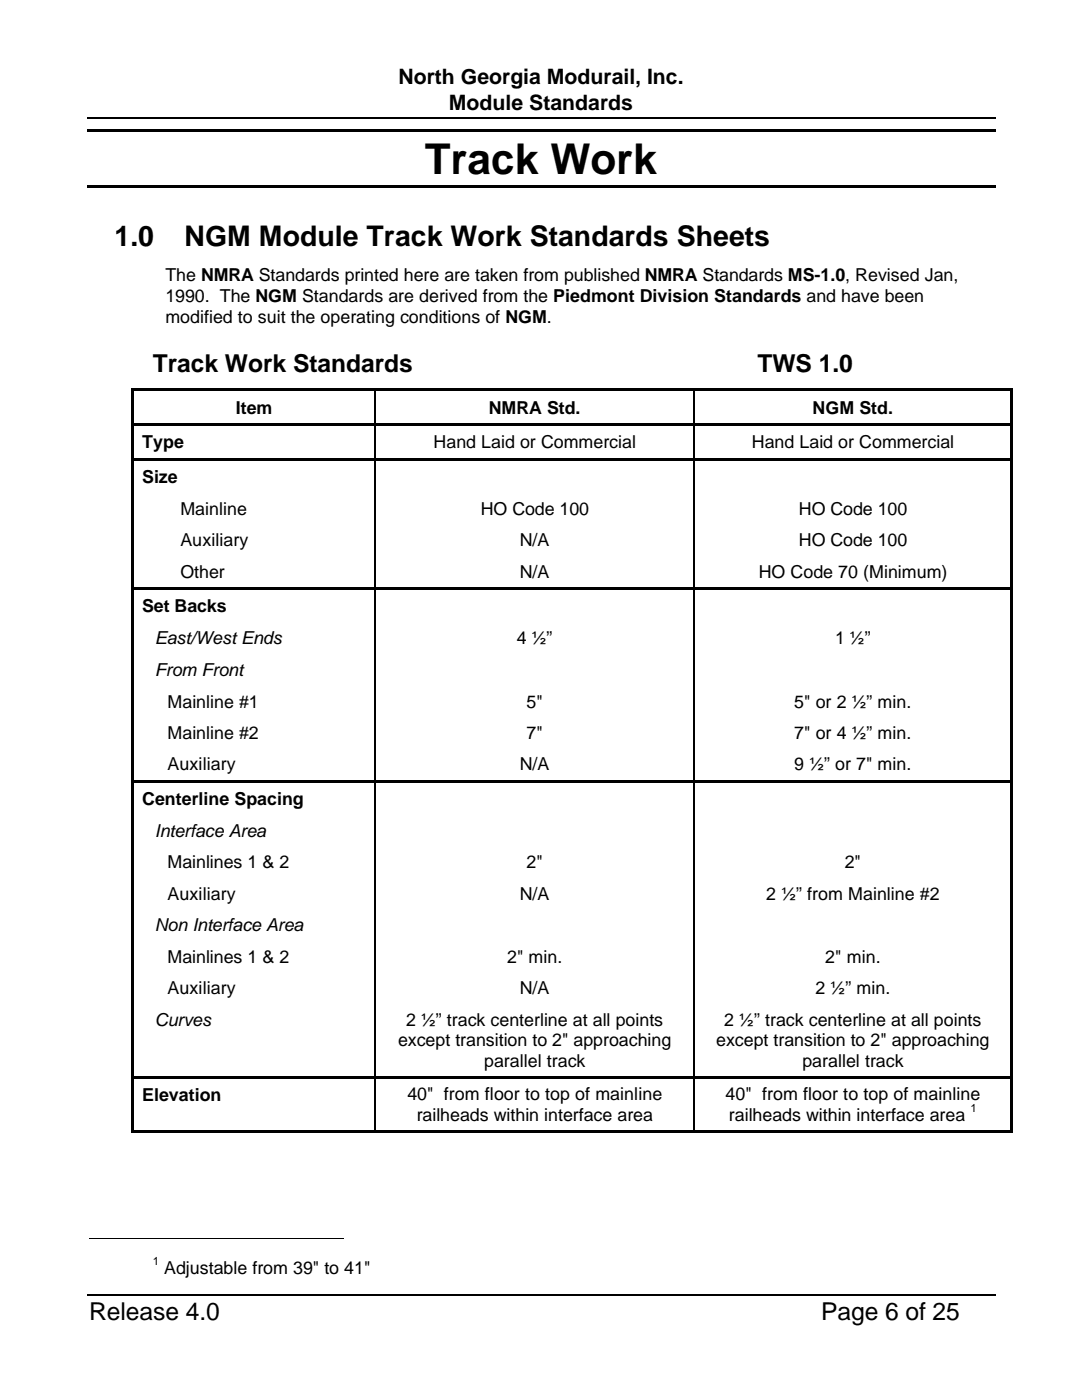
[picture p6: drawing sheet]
<svg xmlns="http://www.w3.org/2000/svg" width="216mm" height="279mm" viewBox="0 0 216 279" stroke-linecap="round" stroke-linejoin="round" font-family="sans-serif">
<defs><g id="words">
<text font-size="8.5" x="84.8" y="34.7">Track Work</text>
<g font-size="5.7">
<text x="22.9" y="49.2">1.0</text>
<text x="36.8" y="49.2">NGM Module Track Work Standards Sheets</text>
</g>
<g font-size="4.9">
<text x="30.5" y="74.3">Track Work Standards</text>
<text x="151.1" y="74.3">TWS 1.0</text>
<text x="17.8" y="263.5">Release 4.0</text>
<text x="163.8" y="263.5">Page 6 of 25</text>
</g>
<g font-size="4.2">
<text x="79.5" y="16.8">North Georgia Modurail, Inc.</text>
<text x="89.6" y="22">Module Standards</text>
</g>
<g font-size="3.6">
<text x="33" y="56">The NMRA Standards printed here are taken from published NMRA Standards MS-1.0, Revised Jan,</text>
<text x="33" y="60.3">1990. The NGM Standards are derived from the Piedmont Division Standards and have been</text>
<text x="33" y="64.5">modified to suit the operating conditions of NGM.</text>
<text x="47.1" y="82.5">Item</text>
<text x="97.5" y="82.5">NMRA Std.</text>
<text x="162.1" y="82.5">NGM Std.</text>
<text x="28.4" y="89.5">Type</text>
<text x="86.5" y="89.4">Hand Laid or Commercial</text>
<text x="150" y="89.4">Hand Laid or Commercial</text>
<text x="28.4" y="96.4">Size</text>
<text x="36" y="102.8">Mainline</text>
<text x="95.9" y="102.8">HO Code 100</text>
<text x="159.4" y="102.8">HO Code 100</text>
<text x="36" y="109.1">Auxiliary</text>
<text x="103.7" y="109.1">N/A</text>
<text x="159.4" y="109.1">HO Code 100</text>
<text x="36" y="115.3">Other</text>
<text x="103.7" y="115.3">N/A</text>
<text x="151.4" y="115.3">HO Code 70 (Minimum)</text>
<text x="28.4" y="122.2">Set Backs</text>
<text x="30.9" y="128.5">East/West Ends</text>
<text x="103.1" y="128.5">4 ½”</text>
<text x="166.6" y="128.5">1 ½”</text>
<text x="30.9" y="134.9">From Front</text>
<text x="33.4" y="141.2">Mainline #1</text>
<text x="105.1" y="141.2">5&quot;</text>
<text x="158.5" y="141.2">5&quot; or 2 ½” min.</text>
<text x="33.4" y="147.5">Mainline #2</text>
<text x="105.1" y="147.5">7&quot;</text>
<text x="158.5" y="147.5">7&quot; or 4 ½” min.</text>
<text x="33.4" y="153.8">Auxiliary</text>
<text x="103.7" y="153.8">N/A</text>
<text x="158.5" y="153.8">9 ½” or 7&quot; min.</text>
<text x="28.4" y="160.6">Centerline Spacing</text>
<text x="30.9" y="167">Interface Area</text>
<text x="33.4" y="173.3">Mainlines 1 &amp; 2</text>
<text x="105.1" y="173.3">2&quot;</text>
<text x="168.6" y="173.3">2&quot;</text>
<text x="33.4" y="179.6">Auxiliary</text>
<text x="103.7" y="179.6">N/A</text>
<text x="152.9" y="179.6">2 ½” from Mainline #2</text>
<text x="30.9" y="185.8">Non Interface Area</text>
<text x="33.4" y="192.2">Mainlines 1 &amp; 2</text>
<text x="101.2" y="192.2">2&quot; min.</text>
<text x="164.7" y="192.2">2&quot; min.</text>
<text x="33.4" y="198.5">Auxiliary</text>
<text x="103.7" y="198.5">N/A</text>
<text x="162.7" y="198.5">2 ½” min.</text>
<text x="30.9" y="204.7">Curves</text>
<text x="79.4" y="208.8">except transition to 2&quot; approaching</text>
<text x="81" y="204.7">2 ½” track centerline at all points</text>
<text x="142.9" y="208.8">except transition to 2&quot; approaching</text>
<text x="144.5" y="204.7">2 ½” track centerline at all points</text>
<text x="96.6" y="212.9">parallel track</text>
<text x="160.1" y="212.9">parallel track</text>
<text x="28.4" y="219.7">Elevation</text>
<text x="81.3" y="219.6">40&quot; from floor to top of mainline</text>
<text x="144.8" y="219.6">40&quot; from floor to top of mainline</text>
<text x="83.1" y="223.7">railheads within interface area</text>
<text x="145.5" y="223.7">railheads within interface area</text>
<text x="32.8" y="254.3">Adjustable from 39&quot; to 41&quot;</text>
</g>
<g font-size="2.3">
<text x="193.6" y="221.9">1</text>
<text x="30.5" y="252.5">1</text>
</g>
</g></defs>
<g fill="none" stroke="#000" stroke-width=".25">
<path d="M17.3 23.5h181.3M74.9 78.1v6.4M138.4 78.1v6.4M74.9 85v6.4M74.9 91.9v25.3M138.4 85v6.4M138.4 91.9v25.3M74.9 117.7v37.9M138.4 117.7v37.9M74.9 156.1v58.6M138.4 156.1v58.6M74.9 215.2v10.4"/>
<path d="M138.4 215.2v10.4M17.3 258.4h181.3"/>
</g>
<g fill="#000">
<path d="M17.3 25.7h181.3v.5h-181.3zM17.3 36.9h181.3v.5h-181.3zM26.2 77.6h.6v.5h-.6zM26.8 77.6h48v.5h-48zM74.8 77.6h.5v.5h-.5zM75.3 77.6h63v.5h-63zM138.3 77.6h.5v.5h-.5zM138.8 77.6h62.9v.5h-62.9zM201.7 77.6h.5v.5h-.5zM26.2 78.1h.6v6.4h-.6zM26.2 84.5h.6v.5h-.6zM26.2 85h.6v6.4h-.6z"/>
<path d="M26.2 91.4h.6v.5h-.6zM26.2 91.9h.6v6.5h-.6zM26.8 84.5h48v.5h-48zM26.8 91.4h48v.5h-48zM74.8 84.5h.5v.5h-.5zM74.8 91.4h.5v.5h-.5zM75.3 84.5h63v.5h-63zM75.3 91.4h63v.5h-63zM138.3 84.5h.5v.5h-.5zM138.3 91.4h.5v.5h-.5zM138.8 84.5h62.9v.5h-62.9zM138.8 91.4h62.9v.5h-62.9z"/>
<path d="M201.7 78.1h.5v6.4h-.5zM201.7 84.5h.5v.5h-.5zM201.7 85h.5v6.4h-.5zM201.7 91.4h.5v.5h-.5zM201.7 91.9h.5v6.5h-.5zM26.2 98.4h.6v6.2h-.6zM26.2 104.6h.6v6.3h-.6zM26.2 110.9h.6v6.3h-.6zM26.2 117.2h.6v.5h-.6zM26.8 117.2h48v.5h-48zM74.8 117.2h.5v.5h-.5zM75.3 117.2h63v.5h-63z"/>
<path d="M138.3 117.2h.5v.5h-.5zM138.8 117.2h62.9v.5h-62.9zM201.7 98.4h.5v6.2h-.5zM201.7 104.6h.5v6.3h-.5zM201.7 110.9h.5v6.3h-.5zM201.7 117.2h.5v.5h-.5zM26.2 117.7h.6v6.4h-.6zM26.2 124.1h.6v6.4h-.6zM26.2 130.5h.6v6.3h-.6zM201.7 117.7h.5v6.4h-.5zM201.7 124.1h.5v6.4h-.5zM201.7 130.5h.5v6.3h-.5z"/>
<path d="M26.2 136.8h.6v6.3h-.6zM26.2 143.1h.6v6.3h-.6zM26.2 149.4h.6v6.2h-.6zM26.2 155.6h.6v.5h-.6zM26.8 155.6h48v.5h-48zM74.8 155.6h.5v.5h-.5zM75.3 155.6h63v.5h-63zM138.3 155.6h.5v.5h-.5zM138.8 155.6h62.9v.5h-62.9zM201.7 136.8h.5v6.3h-.5zM201.7 143.1h.5v6.3h-.5zM201.7 149.4h.5v6.2h-.5z"/>
<path d="M201.7 155.6h.5v.5h-.5zM26.2 156.1h.6v6.5h-.6zM26.2 162.6h.6v6.3h-.6zM26.2 168.9h.6v6.3h-.6zM201.7 156.1h.5v6.5h-.5zM201.7 162.6h.5v6.3h-.5zM201.7 168.9h.5v6.3h-.5zM26.2 175.2h.6v6.2h-.6zM26.2 181.4h.6v6.4h-.6zM26.2 187.8h.6v6.3h-.6zM201.7 175.2h.5v6.2h-.5zM201.7 181.4h.5v6.4h-.5z"/>
<path d="M201.7 187.8h.5v6.3h-.5zM26.2 194.1h.6v6.2h-.6zM26.2 200.3h.6v14.4h-.6zM26.2 214.7h.6v.5h-.6zM26.8 214.7h48v.5h-48zM74.8 214.7h.5v.5h-.5zM75.3 214.7h63v.5h-63zM138.3 214.7h.5v.5h-.5zM138.8 214.7h62.9v.5h-62.9zM201.7 194.1h.5v6.2h-.5zM201.7 200.3h.5v14.4h-.5zM201.7 214.7h.5v.5h-.5z"/>
<path d="M26.2 215.2h.6v10.4h-.6zM26.2 225.6h.6v.5h-.6zM26.8 225.6h48v.5h-48zM74.8 225.6h.5v.5h-.5zM75.3 225.6h63v.5h-63zM138.3 225.6h.5v.5h-.5zM138.8 225.6h62.9v.5h-62.9zM201.7 215.2h.5v10.4h-.5zM201.7 225.6h.5v.5h-.5z"/>
</g>
<path d="M17.8 247.2h50.8" fill="none" stroke="#000" stroke-width=".2"/>
<use href="#words"/>
</svg>
